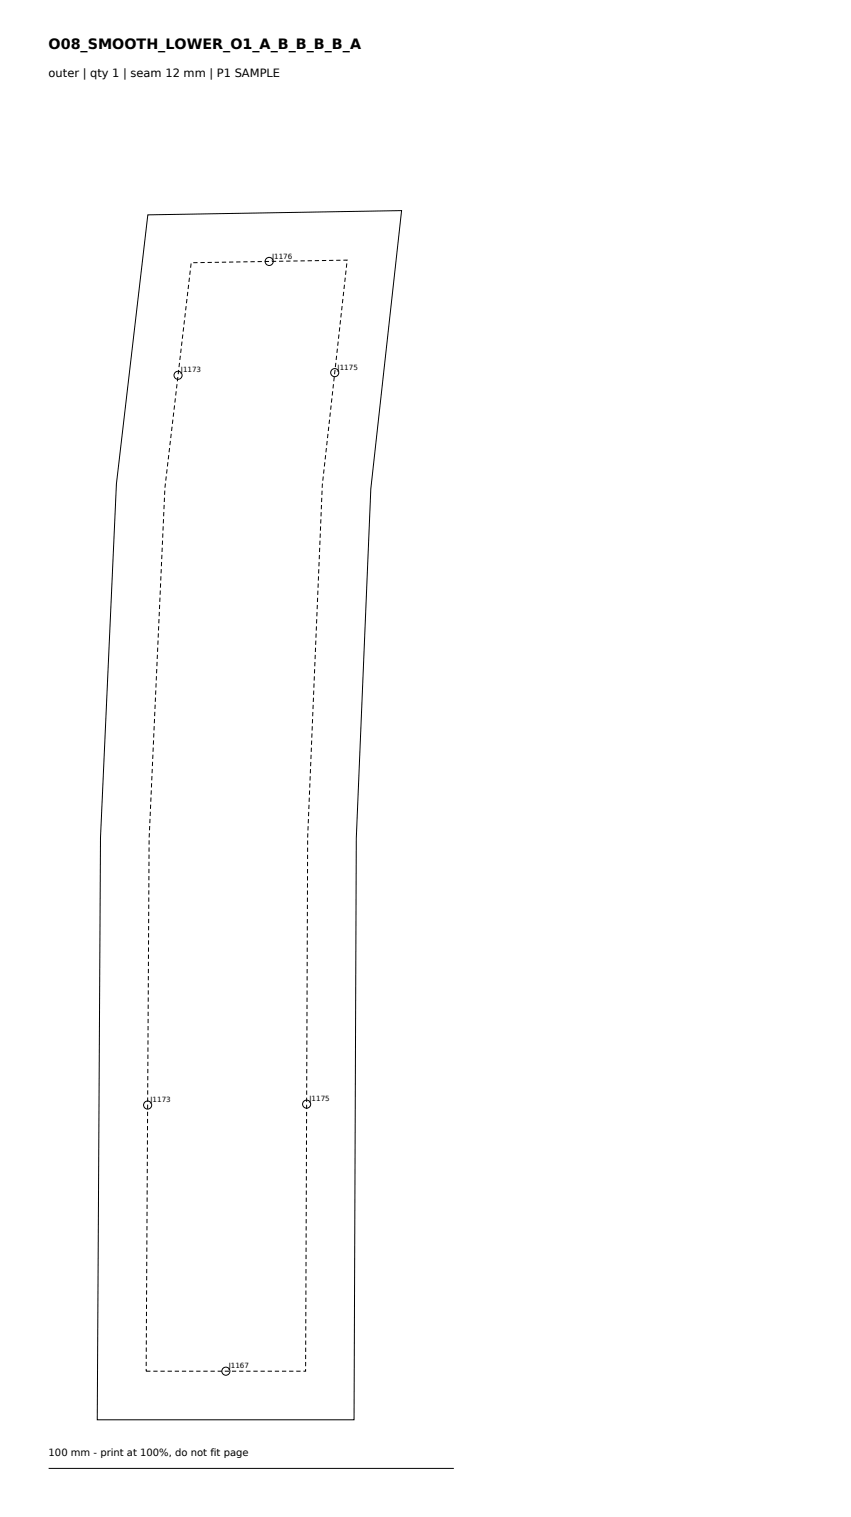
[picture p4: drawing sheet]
<svg xmlns="http://www.w3.org/2000/svg" width="210mm" height="375mm" viewBox="0 0 210 375" stroke-linecap="round" stroke-linejoin="round" font-family="sans-serif">
<defs><g id="words">
<text font-size="3.5" x="12" y="12">O08_SMOOTH_LOWER_O1_A_B_B_B_B_A</text>
<text font-size="2.8" x="12" y="19">outer | qty 1 | seam 12 mm | P1 SAMPLE</text>
<text font-size="2.5" x="12" y="359.6">100 mm - print at 100%, do not fit page</text>
<g font-size="1.8">
<text x="67.1" y="63.8">J1176</text>
<text x="44.6" y="92">J1173</text>
<text x="83.3" y="91.3">J1175</text>
<text x="37.1" y="272.1">J1173</text>
<text x="76.4" y="271.9">J1175</text>
<text x="56.4" y="337.8">J1167</text>
</g>
</g></defs>
<g fill="none" stroke="#000" stroke-width=".25">
<path d="M36.5 53.1l62.6-1.1-7.6 68.7-3.6 86.3-.5 143.6h-63.4l.8-143.8 3.9-87.3zM12 362.6h100"/>
<circle cx="66.4" cy="64.5" r="1"/>
<circle cx="43.9" cy="92.7" r="1"/>
<circle cx="82.6" cy="92" r="1"/>
<circle cx="36.4" cy="272.8" r="1"/>
<circle cx="75.7" cy="272.6" r="1"/>
<circle cx="55.7" cy="338.6" r="1"/>
</g>
<path d="M47.2 64.9l38.5-.7-6.2 55.6-3.6 86.9-.5 131.9h-39.3l.7-131.5 3.9-86.6z" fill="none" stroke="#000" stroke-width=".25" stroke-dasharray="1.1 .7" stroke-linecap="butt"/>
<use href="#words"/>
</svg>
